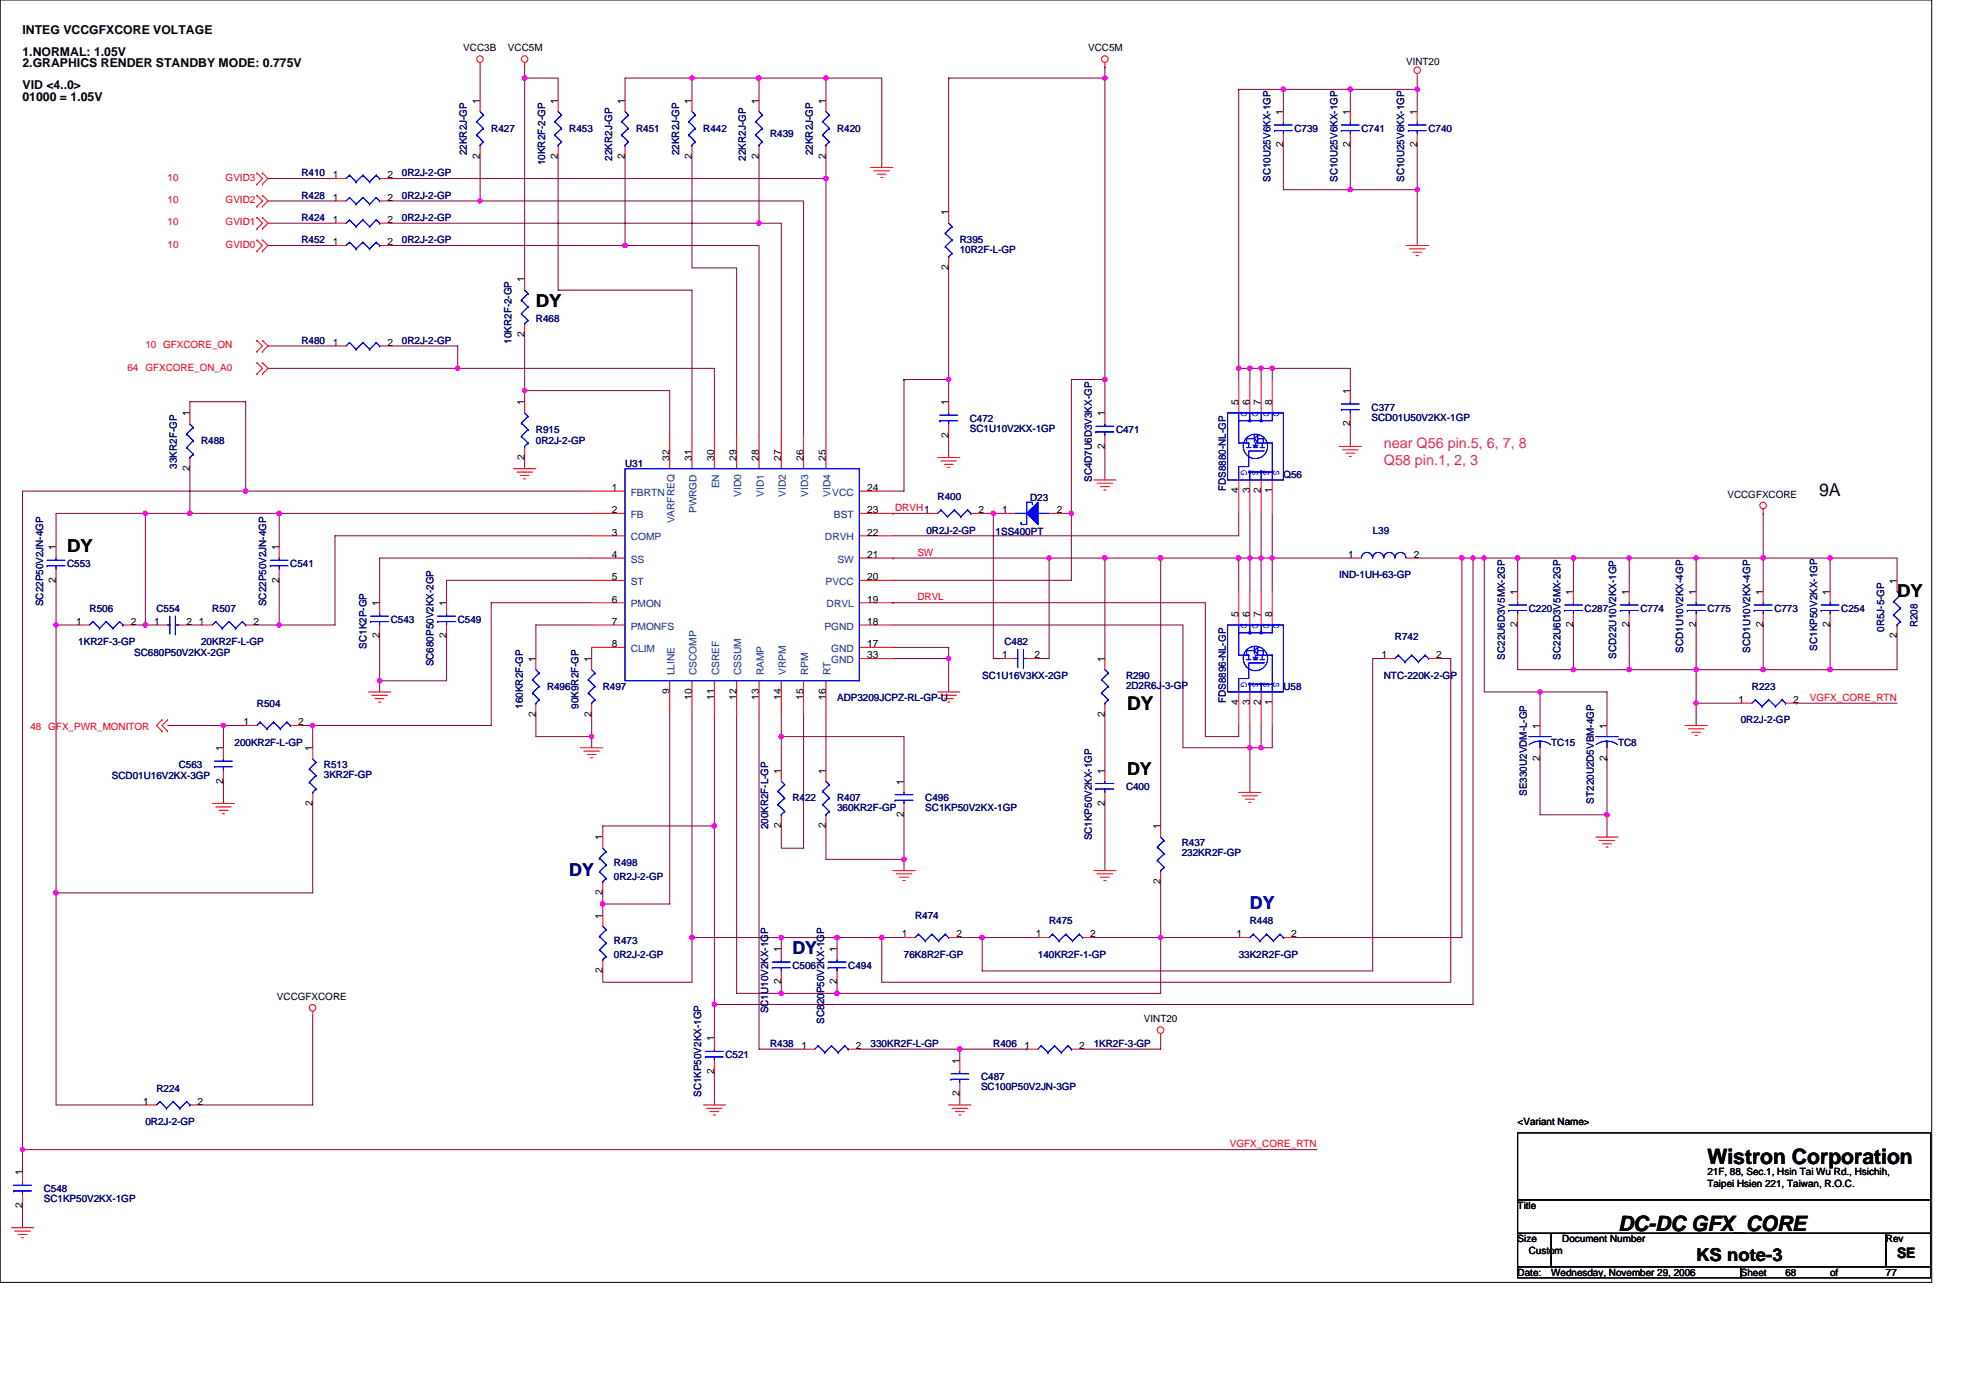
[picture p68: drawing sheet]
<svg xmlns="http://www.w3.org/2000/svg" width="297mm" height="210mm" viewBox="0 0 297 210" stroke-linecap="round" stroke-linejoin="round" font-family="sans-serif">
<defs><g id="words">
<g font-size="3.2">
<text x="256.5" y="174.8">Wistron Corporation</text>
<text x="243.1" y="184.8">DC-DC GFX_CORE</text>
</g>
<text font-size="2.8" x="169.4" y="106.6">DY</text>
<g font-size="2.7">
<text x="80.5" y="46">DY</text>
<text x="273.3" y="74.5">9A</text>
<text x="10.1" y="82.9">DY</text>
<text x="285" y="89.6">DY</text>
<text x="169.4" y="116.5">DY</text>
<text x="254.8" y="189.4">KS note-3</text>
</g>
<g font-size="2.7" fill="#000080">
<text x="85.5" y="131.5">DY</text>
<text x="119.1" y="143.3">DY</text>
</g>
<text font-size="2.7" fill="#0000a0" x="187.8" y="136.6">DY</text>
<g font-size="2.2" fill="#ff0080">
<text x="207.9" y="67.3">near Q56 pin.5, 6, 7, 8</text>
<text x="207.9" y="69.8">Q58 pin.1, 2, 3</text>
</g>
<text font-size="2.2" x="285" y="188.9">SE</text>
<g font-size="1.8">
<text x="3.4" y="5.1">INTEG VCCGFXCORE VOLTAGE</text>
<text x="3.4" y="8.4">1.NORMAL: 1.05V</text>
<text x="3.4" y="10.1">2.GRAPHICS RENDER STANDBY MODE: 0.775V</text>
<text x="3.4" y="13.4">VID &lt;4..0&gt;</text>
<text x="3.4" y="15.1">01000 = 1.05V</text>
</g>
<g font-size="1.5">
<text x="69.6" y="7.7">VCC3B</text>
<text x="76.3" y="7.7">VCC5M</text>
<text x="163.5" y="7.7">VCC5M</text>
<text x="211.3" y="9.7">VINT20</text>
<text x="72.1" y="15.6" transform="rotate(-90 72.1 15.6)">1</text>
<text x="83.8" y="15.6" transform="rotate(-90 83.8 15.6)">1</text>
<text x="93.9" y="15.6" transform="rotate(-90 93.9 15.6)">1</text>
<text x="103.9" y="15.6" transform="rotate(-90 103.9 15.6)">1</text>
<text x="114" y="15.6" transform="rotate(-90 114 15.6)">1</text>
<text x="124.1" y="15.6" transform="rotate(-90 124.1 15.6)">1</text>
<text x="192.8" y="17.3" transform="rotate(-90 192.8 17.3)">1</text>
<text x="202.9" y="17.3" transform="rotate(-90 202.9 17.3)">1</text>
<text x="212.9" y="17.3" transform="rotate(-90 212.9 17.3)">1</text>
<text x="72.1" y="23.8" transform="rotate(-90 72.1 23.8)">2</text>
<text x="83.8" y="23.8" transform="rotate(-90 83.8 23.8)">2</text>
<text x="93.9" y="23.8" transform="rotate(-90 93.9 23.8)">2</text>
<text x="103.9" y="23.8" transform="rotate(-90 103.9 23.8)">2</text>
<text x="114" y="23.8" transform="rotate(-90 114 23.8)">2</text>
<text x="124.1" y="23.8" transform="rotate(-90 124.1 23.8)">2</text>
<text x="192.8" y="22.1" transform="rotate(-90 192.8 22.1)">2</text>
<text x="202.9" y="22.1" transform="rotate(-90 202.9 22.1)">2</text>
<text x="212.9" y="22.1" transform="rotate(-90 212.9 22.1)">2</text>
<text x="50" y="26.8">1</text>
<text x="58.2" y="26.8">2</text>
<text x="50" y="30.2">1</text>
<text x="50" y="33.5">1</text>
<text x="58.2" y="30.2">2</text>
<text x="58.2" y="33.5">2</text>
<text x="142.5" y="32.4" transform="rotate(-90 142.5 32.4)">1</text>
<text x="50" y="36.9">1</text>
<text x="58.2" y="36.9">2</text>
<text x="142.5" y="40.6" transform="rotate(-90 142.5 40.6)">2</text>
<text x="78.8" y="42.4" transform="rotate(-90 78.8 42.4)">1</text>
<text x="50" y="51.9">1</text>
<text x="58.2" y="51.9">2</text>
<text x="78.8" y="50.6" transform="rotate(-90 78.8 50.6)">2</text>
<text x="202.9" y="59.2" transform="rotate(-90 202.9 59.2)">1</text>
<text x="28.5" y="62.5" transform="rotate(-90 28.5 62.5)">1</text>
<text x="78.8" y="60.9" transform="rotate(-90 78.8 60.9)">1</text>
<text x="142.5" y="65.7" transform="rotate(-90 142.5 65.7)">2</text>
<text x="142.5" y="60.9" transform="rotate(-90 142.5 60.9)">1</text>
<text x="166" y="62.5" transform="rotate(-90 166 62.5)">1</text>
<text x="186.1" y="60.9" transform="rotate(-90 186.1 60.9)">5</text>
<text x="187.8" y="60.9" transform="rotate(-90 187.8 60.9)">6</text>
<text x="189.5" y="60.9" transform="rotate(-90 189.5 60.9)">7</text>
<text x="191.1" y="60.9" transform="rotate(-90 191.1 60.9)">8</text>
<text x="202.9" y="64" transform="rotate(-90 202.9 64)">2</text>
<text x="28.5" y="70.7" transform="rotate(-90 28.5 70.7)">2</text>
<text x="78.8" y="69.1" transform="rotate(-90 78.8 69.1)">2</text>
<text x="100.6" y="69.2" transform="rotate(-90 100.6 69.2)">32</text>
<text x="103.9" y="69.2" transform="rotate(-90 103.9 69.2)">31</text>
<text x="107.3" y="69.2" transform="rotate(-90 107.3 69.2)">30</text>
<text x="110.7" y="69.2" transform="rotate(-90 110.7 69.2)">29</text>
<text x="114" y="69.2" transform="rotate(-90 114 69.2)">28</text>
<text x="117.4" y="69.2" transform="rotate(-90 117.4 69.2)">27</text>
<text x="120.7" y="69.2" transform="rotate(-90 120.7 69.2)">26</text>
<text x="124.1" y="69.2" transform="rotate(-90 124.1 69.2)">25</text>
<text x="166" y="67.4" transform="rotate(-90 166 67.4)">2</text>
<text x="91.9" y="73.7">1</text>
<text x="91.9" y="77.1">2</text>
<text x="130.3" y="77.1">23</text>
<text x="130.3" y="73.7">24</text>
<text x="147" y="77.1">2</text>
<text x="150.6" y="77.1">1</text>
<text x="158.8" y="77.1">2</text>
<text x="186.1" y="74.1" transform="rotate(-90 186.1 74.1)">4</text>
<text x="187.8" y="74.1" transform="rotate(-90 187.8 74.1)">3</text>
<text x="189.5" y="74.1" transform="rotate(-90 189.5 74.1)">2</text>
<text x="191.1" y="74.1" transform="rotate(-90 191.1 74.1)">1</text>
<text x="259.5" y="74.8">VCCGFXCORE</text>
<text x="8.4" y="82.7" transform="rotate(-90 8.4 82.7)">1</text>
<text x="41.9" y="82.7" transform="rotate(-90 41.9 82.7)">1</text>
<text x="91.9" y="80.5">3</text>
<text x="91.9" y="83.8">4</text>
<text x="130.3" y="80.5">22</text>
<text x="130.3" y="83.8">21</text>
<text x="202.5" y="83.8">1</text>
<text x="212.4" y="83.8">2</text>
<text x="8.4" y="87.5" transform="rotate(-90 8.4 87.5)">2</text>
<text x="41.9" y="87.5" transform="rotate(-90 41.9 87.5)">2</text>
<text x="91.9" y="87.1">5</text>
<text x="130.3" y="87.1">20</text>
<text x="228" y="89.4" transform="rotate(-90 228 89.4)">1</text>
<text x="236.4" y="89.4" transform="rotate(-90 236.4 89.4)">1</text>
<text x="244.8" y="89.4" transform="rotate(-90 244.8 89.4)">1</text>
<text x="254.8" y="89.4" transform="rotate(-90 254.8 89.4)">1</text>
<text x="264.9" y="89.4" transform="rotate(-90 264.9 89.4)">1</text>
<text x="275" y="89.4" transform="rotate(-90 275 89.4)">1</text>
<text x="285" y="87.7" transform="rotate(-90 285 87.7)">1</text>
<text x="11.4" y="93.9">1</text>
<text x="19.6" y="93.9">2</text>
<text x="23.2" y="93.9">1</text>
<text x="28" y="93.9">2</text>
<text x="29.9" y="93.9">1</text>
<text x="38.1" y="93.9">2</text>
<text x="57" y="95.9" transform="rotate(-90 57 95.9)">2</text>
<text x="57" y="91" transform="rotate(-90 57 91)">1</text>
<text x="67.1" y="95.9" transform="rotate(-90 67.1 95.9)">2</text>
<text x="67.1" y="91" transform="rotate(-90 67.1 91)">1</text>
<text x="91.9" y="90.5">6</text>
<text x="91.9" y="93.9">7</text>
<text x="130.3" y="93.9">18</text>
<text x="130.3" y="90.5">19</text>
<text x="186.1" y="92.7" transform="rotate(-90 186.1 92.7)">5</text>
<text x="187.8" y="92.7" transform="rotate(-90 187.8 92.7)">6</text>
<text x="189.5" y="92.7" transform="rotate(-90 189.5 92.7)">7</text>
<text x="191.1" y="92.7" transform="rotate(-90 191.1 92.7)">8</text>
<text x="228" y="94.2" transform="rotate(-90 228 94.2)">2</text>
<text x="236.4" y="94.2" transform="rotate(-90 236.4 94.2)">2</text>
<text x="244.8" y="94.2" transform="rotate(-90 244.8 94.2)">2</text>
<text x="254.8" y="94.2" transform="rotate(-90 254.8 94.2)">2</text>
<text x="264.9" y="94.2" transform="rotate(-90 264.9 94.2)">2</text>
<text x="275" y="94.2" transform="rotate(-90 275 94.2)">2</text>
<text x="285" y="95.9" transform="rotate(-90 285 95.9)">2</text>
<text x="80.5" y="99.4" transform="rotate(-90 80.5 99.4)">1</text>
<text x="88.9" y="99.4" transform="rotate(-90 88.9 99.4)">1</text>
<text x="91.9" y="97.2">8</text>
<text x="130.3" y="97.2">17</text>
<text x="130.3" y="98.9">33</text>
<text x="150.6" y="98.9">1</text>
<text x="155.4" y="98.9">2</text>
<text x="166" y="99.4" transform="rotate(-90 166 99.4)">1</text>
<text x="207.6" y="98.9">1</text>
<text x="215.8" y="98.9">2</text>
<text x="80.5" y="107.6" transform="rotate(-90 80.5 107.6)">2</text>
<text x="88.9" y="107.6" transform="rotate(-90 88.9 107.6)">2</text>
<text x="100.6" y="104.3" transform="rotate(-90 100.6 104.3)">9</text>
<text x="103.9" y="105.1" transform="rotate(-90 103.9 105.1)">10</text>
<text x="107.3" y="105.1" transform="rotate(-90 107.3 105.1)">11</text>
<text x="110.7" y="105.1" transform="rotate(-90 110.7 105.1)">12</text>
<text x="114" y="105.1" transform="rotate(-90 114 105.1)">13</text>
<text x="117.4" y="105.1" transform="rotate(-90 117.4 105.1)">14</text>
<text x="120.7" y="105.1" transform="rotate(-90 120.7 105.1)">15</text>
<text x="124.1" y="105.1" transform="rotate(-90 124.1 105.1)">16</text>
<text x="166" y="107.6" transform="rotate(-90 166 107.6)">2</text>
<text x="186.1" y="105.9" transform="rotate(-90 186.1 105.9)">4</text>
<text x="187.8" y="105.9" transform="rotate(-90 187.8 105.9)">3</text>
<text x="189.5" y="105.9" transform="rotate(-90 189.5 105.9)">2</text>
<text x="191.1" y="105.9" transform="rotate(-90 191.1 105.9)">1</text>
<text x="261.2" y="105.6">1</text>
<text x="269.4" y="105.6">2</text>
<text x="33.5" y="112.8" transform="rotate(-90 33.5 112.8)">1</text>
<text x="36.6" y="108.9">1</text>
<text x="44.8" y="108.9">2</text>
<text x="47" y="112.8" transform="rotate(-90 47 112.8)">1</text>
<text x="231.4" y="109.5" transform="rotate(-90 231.4 109.5)">1</text>
<text x="241.4" y="109.5" transform="rotate(-90 241.4 109.5)">1</text>
<text x="33.5" y="117.7" transform="rotate(-90 33.5 117.7)">2</text>
<text x="117.4" y="116.2" transform="rotate(-90 117.4 116.2)">1</text>
<text x="124.1" y="116.2" transform="rotate(-90 124.1 116.2)">1</text>
<text x="135.8" y="117.9" transform="rotate(-90 135.8 117.9)">1</text>
<text x="166" y="116.2" transform="rotate(-90 166 116.2)">1</text>
<text x="231.4" y="114.3" transform="rotate(-90 231.4 114.3)">2</text>
<text x="241.4" y="114.3" transform="rotate(-90 241.4 114.3)">2</text>
<text x="47" y="121" transform="rotate(-90 47 121)">2</text>
<text x="117.4" y="124.4" transform="rotate(-90 117.4 124.4)">2</text>
<text x="124.1" y="124.4" transform="rotate(-90 124.1 124.4)">2</text>
<text x="135.8" y="122.7" transform="rotate(-90 135.8 122.7)">2</text>
<text x="166" y="121" transform="rotate(-90 166 121)">2</text>
<text x="174.4" y="124.6" transform="rotate(-90 174.4 124.6)">1</text>
<text x="90.5" y="126.2" transform="rotate(-90 90.5 126.2)">1</text>
<text x="90.5" y="138" transform="rotate(-90 90.5 138)">1</text>
<text x="90.5" y="134.5" transform="rotate(-90 90.5 134.5)">2</text>
<text x="174.4" y="132.8" transform="rotate(-90 174.4 132.8)">2</text>
<text x="117.4" y="143" transform="rotate(-90 117.4 143)">1</text>
<text x="125.7" y="143" transform="rotate(-90 125.7 143)">1</text>
<text x="135.5" y="140.8">1</text>
<text x="143.7" y="140.8">2</text>
<text x="155.6" y="140.8">1</text>
<text x="163.8" y="140.8">2</text>
<text x="185.8" y="140.8">1</text>
<text x="194" y="140.8">2</text>
<text x="90.5" y="146.2" transform="rotate(-90 90.5 146.2)">2</text>
<text x="117.4" y="147.8" transform="rotate(-90 117.4 147.8)">2</text>
<text x="125.7" y="147.8" transform="rotate(-90 125.7 147.8)">2</text>
<text x="41.6" y="150.2">VCCGFXCORE</text>
<text x="171.9" y="153.6">VINT20</text>
<text x="107.3" y="161.3" transform="rotate(-90 107.3 161.3)">2</text>
<text x="107.3" y="156.4" transform="rotate(-90 107.3 156.4)">1</text>
<text x="120.4" y="157.6">1</text>
<text x="128.6" y="157.6">2</text>
<text x="144.2" y="159.8" transform="rotate(-90 144.2 159.8)">1</text>
<text x="153.9" y="157.6">1</text>
<text x="162.1" y="157.6">2</text>
<text x="21.5" y="165.9">1</text>
<text x="29.7" y="165.9">2</text>
<text x="144.2" y="164.6" transform="rotate(-90 144.2 164.6)">2</text>
<text x="228" y="169">&lt;Variant Name&gt;</text>
<text x="3.4" y="176.5" transform="rotate(-90 3.4 176.5)">1</text>
<text x="256.5" y="176.5">21F, 88, Sec.1, Hsin Tai Wu Rd., Hsichih,</text>
<text x="256.5" y="178.3">Taipei Hsien 221, Taiwan, R.O.C.</text>
<text x="3.4" y="181.4" transform="rotate(-90 3.4 181.4)">2</text>
<text x="228" y="181.6">Title</text>
<text x="228" y="186.6">Size</text>
<text x="228" y="191.6">Date:</text>
<text x="229.7" y="188.3">Custom</text>
<text x="233.1" y="191.6">Wednesday, November 29, 2006</text>
<text x="234.7" y="186.6">Document Number</text>
<text x="261.6" y="191.6">Sheet</text>
<text x="268.3" y="191.6">68</text>
<text x="275" y="191.6">of</text>
<text x="283.4" y="186.6">Rev</text>
<text x="283.4" y="191.6">77</text>
</g>
<g font-size="1.5" fill="#000080">
<text x="70.2" y="23.3" transform="rotate(-90 70.2 23.3)">22KR2J-GP</text>
<text x="73.8" y="19.8">R427</text>
<text x="85.5" y="19.8">R453</text>
<text x="95.6" y="19.8">R451</text>
<text x="102" y="23.3" transform="rotate(-90 102 23.3)">22KR2J-GP</text>
<text x="105.7" y="19.8">R442</text>
<text x="115.7" y="20.6">R439</text>
<text x="122.1" y="23.3" transform="rotate(-90 122.1 23.3)">22KR2J-GP</text>
<text x="125.8" y="19.8">R420</text>
<text x="194.5" y="19.8">C739</text>
<text x="204.6" y="19.8">C741</text>
<text x="214.6" y="19.8">C740</text>
<text x="45.3" y="26.5">R410</text>
<text x="45.3" y="29.8">R428</text>
<text x="60.4" y="26.5">0R2J-2-GP</text>
<text x="60.4" y="29.8">0R2J-2-GP</text>
<text x="81.9" y="24.8" transform="rotate(-90 81.9 24.8)">10KR2F-2-GP</text>
<text x="92" y="24.1" transform="rotate(-90 92 24.1)">22KR2J-GP</text>
<text x="112.1" y="24.1" transform="rotate(-90 112.1 24.1)">22KR2J-GP</text>
<text x="190.9" y="27.3" transform="rotate(-90 190.9 27.3)">SC10U25V6KX-1GP</text>
<text x="200.9" y="27.3" transform="rotate(-90 200.9 27.3)">SC10U25V6KX-1GP</text>
<text x="211" y="27.3" transform="rotate(-90 211 27.3)">SC10U25V6KX-1GP</text>
<text x="45.3" y="33.2">R424</text>
<text x="60.4" y="33.2">0R2J-2-GP</text>
<text x="45.3" y="36.6">R452</text>
<text x="60.4" y="36.6">0R2J-2-GP</text>
<text x="144.2" y="36.6">R395</text>
<text x="144.2" y="38.1">10R2F-L-GP</text>
<text x="45.3" y="51.6">R480</text>
<text x="60.4" y="51.6">0R2J-2-GP</text>
<text x="76.9" y="51.6" transform="rotate(-90 76.9 51.6)">10KR2F-2-GP</text>
<text x="80.5" y="48.3">R468</text>
<text x="80.5" y="65.1">R915</text>
<text x="145.7" y="63.4">C472</text>
<text x="145.7" y="64.9">SC1U10V2KX-1GP</text>
<text x="167.7" y="65.1">C471</text>
<text x="206.1" y="61.7">C377</text>
<text x="206.1" y="63.2">SCD01U50V2KX-1GP</text>
<text x="26.6" y="70.4" transform="rotate(-90 26.6 70.4)">33KR2F-GP</text>
<text x="30.2" y="66.7">R488</text>
<text x="80.5" y="66.7">0R2J-2-GP</text>
<text x="93.9" y="70.1">U31</text>
<text x="192.8" y="71.8">Q56</text>
<text x="140.9" y="75.1">R400</text>
<text x="154.8" y="75.3">D23</text>
<text x="164" y="72.4" transform="rotate(-90 164 72.4)">SC4D7U6D3V3KX-GP</text>
<text x="184.2" y="73.8" transform="rotate(-90 184.2 73.8)">FDS8880-NL-GP</text>
<text x="139.2" y="80.1">0R2J-2-GP</text>
<text x="149.6" y="80.3">1SS400PT</text>
<text x="206.2" y="80.1">L39</text>
<text x="10.1" y="85.2">C553</text>
<text x="43.6" y="85.2">C541</text>
<text x="201.2" y="86.8">IND-1UH-63-GP</text>
<text x="6.5" y="91" transform="rotate(-90 6.5 91)">SC22P50V2JN-4GP</text>
<text x="13.5" y="91.9">R506</text>
<text x="23.5" y="91.9">C554</text>
<text x="31.9" y="91.9">R507</text>
<text x="40" y="91" transform="rotate(-90 40 91)">SC22P50V2JN-4GP</text>
<text x="58.7" y="93.6">C543</text>
<text x="68.8" y="93.6">C549</text>
<text x="229.7" y="91.9">C220</text>
<text x="238.1" y="91.9">C287</text>
<text x="246.5" y="91.9">C774</text>
<text x="256.5" y="91.9">C775</text>
<text x="266.6" y="91.9">C773</text>
<text x="276.6" y="91.9">C254</text>
<text x="283.1" y="94.9" transform="rotate(-90 283.1 94.9)">0R5J-5-GP</text>
<text x="288.1" y="94.2" transform="rotate(-90 288.1 94.2)">R208</text>
<text x="11.8" y="96.9">1KR2F-3-GP</text>
<text x="20.1" y="98.6">SC680P50V2KX-2GP</text>
<text x="30.2" y="96.9">20KR2F-L-GP</text>
<text x="55.1" y="97.4" transform="rotate(-90 55.1 97.4)">SC1K2P-GP</text>
<text x="65.1" y="100.1" transform="rotate(-90 65.1 100.1)">SC680P50V2KX-2GP</text>
<text x="147.6" y="101.9">SC1U16V3KX-2GP</text>
<text x="150.9" y="96.9">C482</text>
<text x="169.2" y="101.9">R290</text>
<text x="207.9" y="101.9">NTC-220K-2-GP</text>
<text x="209.6" y="96.1">R742</text>
<text x="226.1" y="99.1" transform="rotate(-90 226.1 99.1)">SC22U6D3V5MX-2GP</text>
<text x="234.5" y="99.1" transform="rotate(-90 234.5 99.1)">SC22U6D3V5MX-2GP</text>
<text x="242.8" y="98.9" transform="rotate(-90 242.8 98.9)">SCD22U10V2KX-1GP</text>
<text x="252.9" y="98.1" transform="rotate(-90 252.9 98.1)">SCD1U10V2KX-4GP</text>
<text x="263" y="98.1" transform="rotate(-90 263 98.1)">SCD1U10V2KX-4GP</text>
<text x="273" y="97.7" transform="rotate(-90 273 97.7)">SC1KP50V2KX-1GP</text>
<text x="38.6" y="106.1">R504</text>
<text x="78.5" y="106.4" transform="rotate(-90 78.5 106.4)">160KR2F-GP</text>
<text x="82.2" y="103.6">R496</text>
<text x="86.9" y="106.4" transform="rotate(-90 86.9 106.4)">90K9R2F-GP</text>
<text x="90.6" y="103.6">R497</text>
<text x="125.8" y="105.3">ADP3209JCPZ-RL-GP-U</text>
<text x="169.2" y="103.4">2D2R6J-3-GP</text>
<text x="184.2" y="105.6" transform="rotate(-90 184.2 105.6)">FDS8896-NL-GP</text>
<text x="192.8" y="103.6">U58</text>
<text x="263.2" y="103.6">R223</text>
<text x="35.2" y="112">200KR2F-L-GP</text>
<text x="233.1" y="112">TC15</text>
<text x="243.1" y="112">TC8</text>
<text x="261.6" y="108.6">0R2J-2-GP</text>
<text x="16.8" y="117">SCD01U16V2KX-3GP</text>
<text x="26.9" y="115.4">C563</text>
<text x="48.7" y="115.4">R513</text>
<text x="48.7" y="116.9">3KR2F-GP</text>
<text x="169.2" y="118.7">C400</text>
<text x="229.4" y="119.5" transform="rotate(-90 229.4 119.5)">SE330U2VDM-L-GP</text>
<text x="115.4" y="124.6" transform="rotate(-90 115.4 124.6)">200KR2F-L-GP</text>
<text x="119.1" y="120.4">R422</text>
<text x="125.8" y="120.4">R407</text>
<text x="125.8" y="121.9">360KR2F-GP</text>
<text x="139" y="120.4">C496</text>
<text x="139" y="121.9">SC1KP50V2KX-1GP</text>
<text x="239.5" y="120.7" transform="rotate(-90 239.5 120.7)">ST220U2D5VBM-4GP</text>
<text x="92.2" y="130.1">R498</text>
<text x="164" y="126.2" transform="rotate(-90 164 126.2)">SC1KP50V2KX-1GP</text>
<text x="177.6" y="127.1">R437</text>
<text x="177.6" y="128.6">232KR2F-GP</text>
<text x="92.2" y="132.1">0R2J-2-GP</text>
<text x="137.5" y="138">R474</text>
<text x="92.2" y="141.8">R473</text>
<text x="92.2" y="143.8">0R2J-2-GP</text>
<text x="135.8" y="143.8">76K8R2F-GP</text>
<text x="156" y="143.8">140KR2F-1-GP</text>
<text x="157.6" y="138.8">R475</text>
<text x="186.1" y="143.8">33K2R2F-GP</text>
<text x="187.8" y="138.8">R448</text>
<text x="119.1" y="145.5">C506</text>
<text x="127.4" y="145.5">C494</text>
<text x="115.4" y="152.2" transform="rotate(-90 115.4 152.2)">SC1U10V2KX-1GP</text>
<text x="123.8" y="153.7" transform="rotate(-90 123.8 153.7)">SC820P50V2KX-1GP</text>
<text x="109" y="158.9">C521</text>
<text x="115.7" y="157.3">R438</text>
<text x="130.8" y="157.3">330KR2F-L-GP</text>
<text x="149.2" y="157.3">R406</text>
<text x="164.3" y="157.3">1KR2F-3-GP</text>
<text x="23.5" y="164">R224</text>
<text x="105.4" y="164.8" transform="rotate(-90 105.4 164.8)">SC1KP50V2KX-1GP</text>
<text x="147.4" y="162.3">C487</text>
<text x="147.4" y="163.8">SC100P50V2JN-3GP</text>
<text x="21.8" y="169">0R2J-2-GP</text>
<text x="6.6" y="179">C548</text>
<text x="6.6" y="180.6">SC1KP50V2KX-1GP</text>
</g>
<g font-size="1.5" fill="#f00">
<text x="25.2" y="27.2">10</text>
<text x="33.9" y="27.2">GVID3</text>
<text x="25.2" y="30.5">10</text>
<text x="25.2" y="33.9">10</text>
<text x="33.9" y="30.5">GVID2</text>
<text x="33.9" y="33.9">GVID1</text>
<text x="25.2" y="37.2">10</text>
<text x="33.9" y="37.2">GVID0</text>
<text x="21.8" y="52.3">10 GFXCORE_ON</text>
<text x="19.2" y="55.7">64 GFXCORE_ON_A0</text>
<text x="134.5" y="76.8">DRVH1</text>
<text x="137.8" y="83.5">SW</text>
<text x="137.8" y="90.2">DRVL</text>
<text x="271.9" y="105.3">VGFX_CORE_RTN</text>
<text x="4.6" y="109.6">48 GFX_PWR_MONITOR</text>
<text x="184.8" y="172.3">VGFX_CORE_RTN</text>
</g>
<g font-size="1.5" fill="#00f">
<text x="186.5" y="61.7" transform="rotate(90 186.5 61.7)">D</text>
<text x="188.2" y="61.7" transform="rotate(90 188.2 61.7)">D</text>
<text x="189.9" y="61.7" transform="rotate(90 189.9 61.7)">D</text>
<text x="191.4" y="61.7" transform="rotate(90 191.4 61.7)">D</text>
<text x="186.5" y="70.6" transform="rotate(90 186.5 70.6)">G</text>
<text x="188.2" y="70.6" transform="rotate(90 188.2 70.6)">S</text>
<text x="189.9" y="70.6" transform="rotate(90 189.9 70.6)">S</text>
<text x="191.4" y="70.6" transform="rotate(90 191.4 70.6)">S</text>
<text x="186.5" y="93.5" transform="rotate(90 186.5 93.5)">D</text>
<text x="188.2" y="93.5" transform="rotate(90 188.2 93.5)">D</text>
<text x="189.9" y="93.5" transform="rotate(90 189.9 93.5)">D</text>
<text x="191.4" y="93.5" transform="rotate(90 191.4 93.5)">D</text>
<text x="186.5" y="102.4" transform="rotate(90 186.5 102.4)">G</text>
<text x="188.2" y="102.4" transform="rotate(90 188.2 102.4)">S</text>
<text x="189.9" y="102.4" transform="rotate(90 189.9 102.4)">S</text>
<text x="191.4" y="102.4" transform="rotate(90 191.4 102.4)">S</text>
</g>
<g font-size="1.5" fill="#004080">
<text x="94.8" y="74.4">FBRTN</text>
<text x="94.8" y="77.8">FB</text>
<text x="104.7" y="77.1" transform="rotate(-90 104.7 77.1)">PWRGD</text>
<text x="108" y="73.4" transform="rotate(-90 108 73.4)">EN</text>
<text x="111.4" y="74.6" transform="rotate(-90 111.4 74.6)">VID0</text>
<text x="114.7" y="74.6" transform="rotate(-90 114.7 74.6)">VID1</text>
<text x="118.1" y="74.6" transform="rotate(-90 118.1 74.6)">VID2</text>
<text x="121.4" y="74.6" transform="rotate(-90 121.4 74.6)">VID3</text>
<text x="124.8" y="74.6" transform="rotate(-90 124.8 74.6)">VID4</text>
<text x="125" y="74.4">VCC</text>
<text x="125.3" y="77.8">BST</text>
<text x="94.8" y="81.2">COMP</text>
<text x="101.3" y="78.6" transform="rotate(-90 101.3 78.6)">VARFREQ</text>
<text x="123.9" y="81.2">DRVH</text>
<text x="94.8" y="84.5">SS</text>
<text x="94.8" y="87.8">ST</text>
<text x="124" y="87.8">PVCC</text>
<text x="125.8" y="84.5">SW</text>
<text x="94.8" y="91.2">PMON</text>
<text x="94.8" y="94.6">PMONFS</text>
<text x="123.9" y="94.6">PGND</text>
<text x="124.2" y="91.2">DRVL</text>
<text x="94.8" y="97.9">CLIM</text>
<text x="101.3" y="101.4" transform="rotate(-90 101.3 101.4)">LLINE</text>
<text x="104.7" y="101.4" transform="rotate(-90 104.7 101.4)">CSCOMP</text>
<text x="108" y="101.4" transform="rotate(-90 108 101.4)">CSREF</text>
<text x="111.4" y="101.4" transform="rotate(-90 111.4 101.4)">CSSUM</text>
<text x="114.7" y="101.4" transform="rotate(-90 114.7 101.4)">RAMP</text>
<text x="118.1" y="101.4" transform="rotate(-90 118.1 101.4)">VRPM</text>
<text x="121.4" y="101.4" transform="rotate(-90 121.4 101.4)">RPM</text>
<text x="124.8" y="101.4" transform="rotate(-90 124.8 101.4)">RT</text>
<text x="124.9" y="97.9">GND</text>
<text x="124.9" y="99.6">GND</text>
</g>
</g></defs>
<path d="M0 0h290.2v192.6h-290.2zM228 170.2h62.1v10h-62.1zM228 180.2h62.1v5.1h-62.1zM228 185.3h5.1v5h-5.1zM228 190.3h33.6v1.6h-33.6zM233.1 185.3h50.3v5h-50.3zM261.6 190.3h28.5v1.6h-28.5zM283.4 185.3h6.7v5h-6.7z" fill="none" stroke="#000" stroke-width=".15"/>
<g fill="none" stroke="#800040" stroke-width=".15">
<path d="M72.1 10.1v5M78.8 11.7h.1M78.8 10.1v1.6M78.8 11.7h5.1v3.4M78.8 11.7v30.2M104 11.7h-10.1v3.4M104 11.7h28.5v13.4M104 11.7v3.4M104 11.7h.1M114 11.7v3.4M114 11.7h.1M124.1 11.7v3.4"/>
<path d="M124.1 11.7h.1M142.5 11.7v20.2M142.5 11.7h.1M142.5 11.7h23.5M166 11.7h.1M166 10.1h.1M166 10.1v46.9M186.1 13.4h.1M186.1 13.4h6.7M186.1 13.4v41.9M192.8 13.4v3.4M192.8 13.4h.1"/>
<path d="M192.8 13.4h20.1M202.9 13.4v3.4M202.9 13.4h.1M212.9 13.4h.1M212.9 11.7v1.7M212.9 13.4v3.4M40.3 36.9h10M40.3 33.5h10M40.3 30.2h10M40.3 26.8h10M58.7 26.8h65.4M58.7 36.9h35.2"/>
<path d="M58.7 30.2h13.4M72.1 30.2h48.6v35.2M72.1 30.2h.1M72.1 23.5v6.7M83.9 23.5v20.1h20.1v21.8M93.9 36.9h20.1v28.5M93.9 36.9h.1M93.9 23.5v13.4M104 23.5v16.7h6.7v25.2M114 33.5h3.4v31.9M114 33.5h.1M114 23.5v10h-55.3"/>
<path d="M124.1 26.8h.1M124.1 23.5v3.3M124.1 26.8v38.6M192.8 21.8v6.7h10.1M202.9 21.8v6.7M202.9 28.5h.1M202.9 28.5h10M212.9 28.5h.1M212.9 21.8v6.7M212.9 28.5v8.4M40.3 55.3h28.5M40.3 52h10"/>
<path d="M58.7 52h10.1v3.3M68.8 55.3h38.5v10.1M68.8 55.3h.1M78.8 58.7h21.8v6.7M78.8 58.7h.1M78.8 58.7v1.6M78.8 50.3v8.4M135.8 57v16.8h-1.6M135.8 57h6.7v3.3M135.8 57h.1M142.5 40.2v16.8M166 57h-5v20.1"/>
<path d="M166 57v5M186.1 55.3v1.7M186.1 55.3h1.7M187.8 55.3h.1M187.8 55.3h1.7M187.8 55.3v1.7M189.5 55.3v1.7M189.5 55.3h1.7v1.7M189.5 55.3h.1M191.2 55.3h11.7v3.4M191.2 55.3h.1M21.8 77.1h-13.4v5"/>
<path d="M21.8 77.1h.1M21.8 77.1h6.7M21.8 77.1v16.8M28.5 77.1h13.4v5M28.5 77.1h.1M28.5 62v-1.7h8.4v13.5M28.5 70.4v6.7M36.9 73.8h.1M36.9 73.8h-33.5v98.9M36.9 73.8h52M41.9 77.1h.1M41.9 77.1h47"/>
<path d="M78.8 68.7v1.7M134.2 77.1h.1M134.2 77.1h5M142.5 65.4v3.3M147.6 77.1h1.6M149.2 77.1h1.7M149.2 77.1h.1M149.2 77.1v21.8h1.7M159.3 77.1h1.7M161 77.1v10.1h-26.8M161 77.1h.1M166 67.1v5"/>
<path d="M186.1 77.1v3.4h-51.9M187.8 77.1v6.7M189.5 77.1v6.7M191.2 77.1v6.7M202.9 63.7v3.4M264.9 77.1h.1M264.9 77.1v11.8M8.4 87.2v6.7h3.4M8.4 93.9v40.2h38.6v-13.4M8.4 93.9h.1M20.1 93.9h1.7M21.8 93.9h1.7"/>
<path d="M28.5 93.9h1.7M38.6 93.9h3.3M41.9 87.2v6.7M41.9 93.9h.1M57 95.5v6.8h10.1v-6.8M88.9 93.9h-8.4v5M88.9 97.2v1.7M88.9 90.5h-15.1v18.5h-26.8M88.9 87.2h-21.8v3.3M88.9 83.8h-31.9v6.7M88.9 80.5h-38.6v13.4h-8.4M134.2 97.2h8.3"/>
<path d="M134.2 93.9h43.5v18.4h10.1M134.2 90.5h.1M134.2 90.5h46.9v20.1h5v-1.6M134.2 83.8h.1M134.2 98.9h8.3M134.2 83.8h23.4M142.5 98.9v5M142.5 97.2h.1M142.5 97.2v1.7M157.6 83.8h8.4M157.6 83.8h.1M157.6 83.8v15.1h-1.6"/>
<path d="M166 83.8h.1M166 83.8h8.4M166 83.8v15.1M174.4 83.8h.1M174.4 83.8h11.7v5.1M174.4 83.8v40.3M186.1 83.8h.1M186.1 83.8h16.8M187.8 83.8h.1M187.8 83.8v5.1M189.5 83.8h.1M189.5 83.8v5.1"/>
<path d="M191.2 83.8v5.1M191.2 83.8h.1M207.9 98.9h-1.7v46.9h-58.6v-5h-3.4M212.9 83.8h6.7M216.3 98.9h1.7v48.6h-85.5v-6.7M219.6 83.8v57h-25.1M219.6 83.8h.1M219.6 83.8h1.7M221.3 83.8h.1M221.3 83.8h1.7M221.3 83.8v67.1h-114M223 83.8h.1"/>
<path d="M223 83.8h5M223 83.8v20.1h8.4M228 83.8h.1M228 83.8h8.4v5.1M228 93.9v6.7h8.4M228 83.8v5.1M236.4 83.8h.1M236.4 93.9v6.7h8.4M236.4 93.9h.1M236.4 83.8h8.4M244.8 83.8h.1M244.8 93.9h.1"/>
<path d="M244.8 83.8h10M244.8 83.8v5.1M244.8 93.9v6.7M254.8 83.8v5.1M254.8 83.8h.1M254.8 93.9v6.7M254.8 83.8h10.1M264.9 83.8h.1M264.9 83.8h10.1M264.9 93.9h.1M264.9 93.9v6.7M275 83.8h10v3.4"/>
<path d="M275 83.8h.1M275 93.9h.1M275 83.8v5.1M275 93.9v6.7M285 95.5v5.1h-10M25.2 109h8.4M33.6 109h3.3M33.6 109h.1M33.6 117.3v3.4M33.6 109v3.3M45.3 109h1.7v3.3M47 109h.1"/>
<path d="M57 102.3h.1M57 102.3v1.6M80.5 107.3v3.3h8.4v-3.3M88.9 110.6h.1M88.9 110.6v1.7M100.6 107.3v28.5h-10M104 107.3v33.5M107.3 107.3v16.8M110.7 107.3v41.9h6.7M114 107.3v50.3h6.7M117.4 110.6v5.1M117.4 110.6h.1"/>
<path d="M117.4 110.6h18.4v6.7M117.4 107.3v3.3M120.7 107.3v20.1h-3.3v-3.3M124.1 107.3v8.4M166 107.3v8.4M187.8 109v3.3M187.8 112.3h.1M187.8 112.3v6.7M189.5 109v3.3M189.5 112.3h.1M191.2 109v3.3h-3.4M231.4 103.9h10v5.1"/>
<path d="M231.4 103.9h.1M231.4 114v8.4h10M231.4 103.9v5.1M241.4 114h.1M241.4 114v8.4M244.8 100.6h10M254.8 105.6v3.4M254.8 100.6h10.1M254.8 105.6h.1M254.8 100.6h.1M254.8 105.6h6.8M254.8 100.6v5"/>
<path d="M264.9 100.6h10.1M269.9 105.6h.1M269.9 105.6h15.1M8.4 134.1h.1M8.4 134.1v31.9h13.4M90.6 135.8v1.7M90.6 135.8h.1M90.6 134.1v1.7M107.3 124.1h-16.7v1.6M107.3 124.1h.1M107.3 124.1v26.8M124.1 124.1v5h11.7"/>
<path d="M135.8 129.1v1.7M135.8 129.1h.1M135.8 122.4v6.7M166 120.7v10.1M174.4 132.4v8.4M241.4 122.4v3.3M47 152.5v13.5h-16.8M104 140.8h.1M104 140.8v6.7h-13.4v-1.7M104 140.8h13.4M107.3 150.9v5M107.3 150.9h.1"/>
<path d="M117.4 149.2h.1M117.4 140.8v1.7M117.4 147.5v1.7M117.4 140.8h8.4v1.7M125.8 147.5v1.7M125.8 140.8h.1M125.8 149.2h.1M125.8 140.8h10M129.1 157.6h15.1M132.5 140.8h.1M144.2 157.6v1.7M144.2 157.6h10.1"/>
<path d="M147.6 140.8h.1M147.6 140.8h8.4M154.3 157.6h.1M164.3 140.8h10.1M174.4 155.9v1.7h-11.8M174.4 140.8h11.7M174.4 140.8h.1M174.4 140.8v8.4h-57M3.4 172.7v3.3M3.4 172.7h.1M3.4 172.7h194.5M107.3 160.9v5.1"/>
<path d="M144.2 164.3v1.7M3.4 181.1v3.3"/>
</g>
<g fill="#f0f" stroke="#f0f" stroke-width=".15">
<circle cx="78.8" cy="58.7" r=".32"/>
<circle cx="78.8" cy="11.7" r=".32"/>
<circle cx="93.9" cy="36.9" r=".33"/>
<circle cx="114" cy="33.5" r=".32"/>
<circle cx="72.1" cy="30.2" r=".32"/>
<circle cx="124.1" cy="26.8" r=".33"/>
<circle cx="88.9" cy="110.6" r=".32"/>
<circle cx="47" cy="109" r=".32"/>
<circle cx="33.6" cy="109" r=".33"/>
<circle cx="57" cy="102.2" r=".33"/>
<circle cx="36.9" cy="73.8" r=".32"/>
<circle cx="41.9" cy="77.1" r=".33"/>
<circle cx="8.4" cy="134.1" r=".33"/>
<circle cx="28.5" cy="77.1" r=".32"/>
<circle cx="21.8" cy="93.9" r=".32"/>
<circle cx="41.9" cy="93.9" r=".33"/>
<circle cx="21.8" cy="77.1" r=".32"/>
<circle cx="3.4" cy="172.7" r=".32"/>
<circle cx="104" cy="140.8" r=".32"/>
<circle cx="90.6" cy="135.8" r=".33"/>
<circle cx="117.4" cy="110.6" r=".33"/>
<circle cx="117.4" cy="149.2" r=".33"/>
<circle cx="147.5" cy="140.8" r=".32"/>
<circle cx="132.5" cy="140.8" r=".33"/>
<circle cx="125.8" cy="140.8" r=".33"/>
<circle cx="125.8" cy="149.2" r=".33"/>
<circle cx="142.5" cy="57" r=".33"/>
<circle cx="161" cy="77.1" r=".33"/>
<circle cx="149.2" cy="77.1" r=".33"/>
<circle cx="157.6" cy="83.8" r=".33"/>
<circle cx="166" cy="83.8" r=".33"/>
<circle cx="174.4" cy="83.8" r=".33"/>
<circle cx="174.4" cy="140.8" r=".33"/>
<circle cx="186.1" cy="83.8" r=".33"/>
<circle cx="187.8" cy="83.8" r=".32"/>
<circle cx="189.5" cy="83.8" r=".33"/>
<circle cx="187.8" cy="112.3" r=".32"/>
<circle cx="189.5" cy="112.3" r=".32"/>
<circle cx="191.1" cy="83.8" r=".33"/>
<circle cx="219.6" cy="83.8" r=".33"/>
<circle cx="221.3" cy="83.8" r=".32"/>
<circle cx="223" cy="83.8" r=".32"/>
<circle cx="231.4" cy="103.9" r=".32"/>
<circle cx="241.4" cy="122.4" r=".33"/>
<circle cx="228" cy="83.8" r=".33"/>
<circle cx="244.8" cy="83.8" r=".33"/>
<circle cx="236.4" cy="83.8" r=".33"/>
<circle cx="264.9" cy="83.8" r=".32"/>
<circle cx="254.8" cy="83.8" r=".32"/>
<circle cx="275" cy="83.8" r=".33"/>
<circle cx="236.4" cy="100.6" r=".33"/>
<circle cx="244.8" cy="100.6" r=".33"/>
<circle cx="264.9" cy="100.6" r=".32"/>
<circle cx="275" cy="100.6" r=".33"/>
<circle cx="187.8" cy="55.3" r=".32"/>
<circle cx="189.5" cy="55.3" r=".32"/>
<circle cx="186.1" cy="55.3" r=".33"/>
<circle cx="212.9" cy="28.5" r=".32"/>
<circle cx="202.9" cy="28.5" r=".33"/>
<circle cx="212.9" cy="13.4" r=".32"/>
<circle cx="202.9" cy="13.4" r=".33"/>
<circle cx="192.8" cy="13.4" r=".33"/>
<circle cx="142.5" cy="98.9" r=".33"/>
<circle cx="117.4" cy="140.8" r=".33"/>
<circle cx="107.3" cy="150.9" r=".33"/>
<circle cx="107.3" cy="124" r=".33"/>
<circle cx="254.8" cy="105.6" r=".32"/>
<circle cx="254.8" cy="100.6" r=".32"/>
<circle cx="144.2" cy="157.6" r=".33"/>
<circle cx="191.1" cy="55.3" r=".33"/>
<circle cx="8.4" cy="93.9" r=".33"/>
<circle cx="135.8" cy="129.1" r=".33"/>
<circle cx="68.8" cy="55.3" r=".33"/>
<circle cx="114" cy="11.7" r=".32"/>
<circle cx="104" cy="11.7" r=".32"/>
<circle cx="124.1" cy="11.7" r=".33"/>
<circle cx="166" cy="11.7" r=".33"/>
<circle cx="166" cy="57" r=".33"/>
</g>
<g fill="none" stroke="#f00" stroke-width=".15">
<path d="M72.1 9.4v.7M72.1 15.1v1.7M78.8 9.4v.7M83.9 15.1v1.7M93.9 15.1v1.7M104 15.1v1.7M114 15.1v1.7M124.1 15.1v1.7M166 9.4v.7M192.8 16.8v1.6M202.9 16.8v1.6M212.9 11.1v.6"/>
<path d="M212.9 16.8v1.6M38.6 26h.1M38.6 27.7h.1M38.6 29.3h.1M38.6 31h.1M38.6 32.7h.1M38.6 34.4h.1M38.6 36h.1M38.6 37.7h.1M38.6 26l.8 .8-.8 .9M38.6 29.3l.8 .9-.8 .8M38.6 32.7l.8 .8-.8 .9"/>
<path d="M38.6 36l.8 .9-.8 .8M39.4 27.7h.1M39.4 26h.1M39.4 31h.1M39.4 29.3h.1M39.4 34.4h.1M39.4 32.7h.1M39.4 37.7h.1M39.4 36h.1M39.4 26l.9 .8-.9 .9M39.4 29.3l.9 .9-.9 .8M39.4 32.7l.9 .8-.9 .9"/>
<path d="M39.4 36l.9 .9-.9 .8M50.3 26.8h1.7M50.3 30.2h1.7M50.3 33.5h1.7M50.3 36.9h1.7M57 26.8h1.7M57 30.2h1.7M57 33.5h1.7M57 36.9h1.7M72.1 21.8v1.7M83.9 21.8v1.7M93.9 21.8v1.7"/>
<path d="M104 21.8v1.7M114 21.8v1.7M124.1 21.8v1.7M130.8 25.1h3.4M131.3 25.7h2.3M131.8 26.2h1.3M132.3 26.6h.3M142.5 31.9v1.6M142.5 38.6v1.6M192.8 20.1v1.7M202.9 20.1v1.7M211.3 36.9h3.3"/>
<path d="M211.8 37.4h2.3M212.3 37.9h1.3M212.8 38.4h.3M212.9 20.1v1.7M38.6 54.5h.1M38.6 56.2h.1M38.6 51.1h.1M38.6 52.8h.1M38.6 54.5l.8 .8-.8 .9M38.6 51.1l.8 .9-.8 .8M39.4 56.2h.1M39.4 54.5h.1"/>
<path d="M39.4 52.8h.1M39.4 51.1h.1M39.4 54.5l.9 .8-.9 .9M39.4 51.1l.9 .9-.9 .8M50.3 52h1.7M57 52h1.7M78.8 41.9v1.7M78.8 48.6v1.7M186.1 57v5M187.8 57v5M189.5 57v5M191.2 57v5"/>
<path d="M202.9 58.7v1.6M28.5 62v1.7M28.5 68.7v1.7M77.1 70.4h3.4M77.7 70.9h2.3M78.2 71.4h1.3M78.7 71.9h.3M78.8 60.3v1.7M78.8 67.1v1.6M88.9 77.1h5M88.9 73.8h5M100.6 65.4v5"/>
<path d="M104 65.4v5M107.3 65.4v5M110.7 65.4v5M114 65.4v5M117.4 65.4v5M120.7 65.4v5M124.1 65.4v5M129.1 77.1h5.1M129.1 73.8h5.1M139.2 77.1h1.7M140.9 68.7h3.3M141.4 69.2h2.3"/>
<path d="M141.9 69.7h1.3M142.4 70.2h.3M142.5 60.3v1.7M142.5 63.7v1.7M145.9 77.1h1.7M150.9 77.1h1.7M157.6 77.1h1.7M164.3 72.1h3.4M164.8 72.6h2.4M165.3 73.1h1.4M165.8 73.6h.4M166 62v1.7"/>
<path d="M166 65.4v1.7M186.1 72.1v5M187.8 72.1v5M189.5 72.1v5M191.2 72.1v5M201.2 67.1h3.4M201.7 67.6h2.4M202.2 68.1h1.4M202.7 68.6h.3M202.9 62v1.7M264.9 76.5v.6M8.4 82.1v1.7"/>
<path d="M8.4 85.5v1.7M11.8 93.9h1.7M18.5 93.9h1.6M23.5 93.9h1.7M26.9 93.9h1.6M30.2 93.9h1.7M36.9 93.9h1.7M41.9 82.1v1.7M41.9 85.5v1.7M57 90.5v1.7M57 93.9v1.6M67.1 90.5v1.7"/>
<path d="M67.1 93.9v1.6M80.5 98.9v1.7M88.9 93.9h5M88.9 80.5h5M88.9 83.8h5M88.9 87.2h5M88.9 90.5h5M88.9 97.2h5M88.9 98.9v1.7M129.1 93.9h5.1M129.1 80.5h5.1M129.1 83.8h5.1"/>
<path d="M129.1 87.2h5.1M129.1 90.5h5.1M129.1 97.2h5.1M129.1 98.9h5.1M150.9 98.9h1.7M154.3 98.9h1.7M166 98.9v1.7M186.1 88.9v5M187.8 88.9v5M189.5 88.9v5M191.2 88.9v5M202.9 83.8h1.7"/>
<path d="M207.9 98.9h1.7M211.3 83.8h1.6M214.6 98.9h1.7M228 88.9v1.6M228 92.2v1.7M236.4 88.9v1.6M236.4 92.2v1.7M244.8 88.9v1.6M244.8 92.2v1.7M254.8 88.9v1.6M254.8 92.2v1.7M264.9 88.9v1.6"/>
<path d="M264.9 92.2v1.7M275 88.9v1.6M275 92.2v1.7M285 87.2v1.7M285 93.9v1.6M24.3 108.1h.1M24.3 109.8h.1M24.3 108.1l-.8 .9 .8 .8M25.2 108.1h.1M25.2 109.8h.1M25.2 108.1l-.9 .9 .9 .8M33.6 112.3v1.7"/>
<path d="M33.6 115.7v1.6M36.9 109h1.7M43.6 109h1.7M47 112.3v1.7M47 119v1.7M55.4 103.9h3.3M55.9 104.4h2.3M56.4 104.9h1.3M56.9 105.5h.3M80.5 105.6v1.7M87.2 112.3h3.4M87.7 112.8h2.4"/>
<path d="M88.2 113.3h1.4M88.7 113.8h.4M88.9 105.6v1.7M100.6 102.3v5M104 102.3v5M107.3 102.3v5M110.7 102.3v5M114 102.3v5M117.4 102.3v5M117.4 115.7v1.6M120.7 102.3v5M124.1 102.3v5"/>
<path d="M124.1 115.7v1.6M135.8 117.3v1.7M140.9 103.9h3.3M141.4 104.4h2.3M141.9 104.9h1.3M142.4 105.5h.3M166 105.6v1.7M166 115.7v1.6M166 119v1.7M186.1 119h3.4M186.1 103.9v5.1M186.6 119.5h2.4"/>
<path d="M187.8 103.9v5.1M189.5 103.9v5.1M191.2 103.9v5.1M231.4 109v1.6M231.4 112.3v1.7M241.4 109v1.6M241.4 112.3v1.7M253.2 109h3.3M253.7 109.5h2.3M254.2 110h1.3M254.7 110.5h.3M261.6 105.6h1.6"/>
<path d="M268.3 105.6h1.6M31.9 120.7h3.3M32.4 121.2h2.3M32.9 121.7h1.3M33.4 122.2h.3M90.6 125.7v1.7M90.6 132.4v1.7M90.6 137.5v1.6M117.4 122.4v1.7M124.1 122.4v1.7M134.2 130.8h3.3M134.7 131.3h2.3"/>
<path d="M135.2 131.8h1.3M135.7 132.3h.3M135.8 120.7v1.7M164.3 130.8h3.4M164.8 131.3h2.4M165.3 131.8h1.4M165.8 132.3h.4M174.4 124.1v1.6M174.4 130.8v1.6M187.1 120h1.4M187.6 120.5h.4M239.8 125.7h3.3"/>
<path d="M240.3 126.2h2.3M240.8 126.7h1.3M241.3 127.2h.3M47 151.9v.6M90.6 144.2v1.6M107.3 155.9v1.7M107.3 159.3v1.6M117.4 142.5v1.7M117.4 145.8v1.7M120.7 157.6h1.7M125.8 142.5v1.7M125.8 145.8v1.7"/>
<path d="M127.4 157.6h1.7M135.8 140.8h1.7M142.5 140.8h1.7M144.2 159.3v1.6M154.3 157.6h1.7M156 140.8h1.6M161 157.6h1.6M162.6 140.8h1.7M174.4 155.2v.7M186.1 140.8h1.7M192.8 140.8h1.7M3.4 176v1.7"/>
<path d="M3.4 179.4v1.7M21.8 166h1.7M28.5 166h1.7M105.7 166h3.3M106.1 166.5h2.4M106.7 167h1.3M107.2 167.5h.3M142.5 166h3.4M143 166.5h2.4M143.5 167h1.4M144 167.5h.4M144.2 162.6v1.7"/>
<path d="M1.7 184.4h3.4M2.2 184.9h2.4M2.7 185.4h1.4M3.2 185.9h.4"/>
<circle cx="72.1" cy="8.9" r=".49"/>
<circle cx="78.8" cy="8.9" r=".49"/>
<circle cx="166" cy="8.9" r=".5"/>
<circle cx="212.9" cy="10.5" r=".49"/>
<circle cx="264.9" cy="75.9" r=".49"/>
<circle cx="47" cy="151.4" r=".49"/>
<circle cx="174.4" cy="154.7" r=".5"/>
</g>
<g fill="none" stroke="#00f" stroke-width=".15">
<path d="M71.6 18.3h.1M71.6 18.3l1 1M72.1 16.8l.5 .5M72.6 17.3h.1M72.6 19.3h.1M72.6 17.3l-1 1M72.6 19.3l-1 1M83.4 18.3h.1M83.4 18.3l1 1M83.9 16.8l.5 .5M84.4 17.3h.1M84.4 19.3h.1"/>
<path d="M84.4 17.3l-1 1M84.4 19.3l-1 1M93.4 18.3h.1M93.4 18.3l1 1M93.9 16.8l.5 .5M94.4 17.3h.1M94.4 19.3h.1M94.4 17.3l-1 1M94.4 19.3l-1 1M103.5 18.3h.1M103.5 18.3l1 1M104 16.8l.5 .5"/>
<path d="M104.5 17.3h.1M104.5 19.3h.1M104.5 17.3l-1 1M104.5 19.3l-1 1M113.5 18.3h.1M113.5 18.3l1 1M114 16.8l.5 .5M114.5 17.3h.1M114.5 19.3h.1M114.5 17.3l-1 1M114.5 19.3l-1 1M123.6 18.3h.1"/>
<path d="M123.6 18.3l1 1M124.1 16.8l.5 .5M124.6 17.3h.1M124.6 19.3h.1M124.6 17.3l-1 1M124.6 19.3l-1 1M191.5 18.8h2.7M191.5 19.6h.1M191.5 19.6h2.7M192.8 18.4v.4M192.8 19.6v.5M201.5 18.8h2.7"/>
<path d="M201.5 19.6h.1M201.5 19.6h2.7M202.9 18.4v.4M202.9 19.6v.5M211.6 18.8h2.7M211.6 19.6h.1M211.6 19.6h2.7M212.9 18.4v.4M212.9 19.6v.5M52.5 26.3h.1M52.5 29.7h.1M52.5 33h.1"/>
<path d="M52.5 36.4h.1M52.5 26.3l-.5 .5M52.5 26.3l1 1M52.5 29.7l-.5 .5M52.5 29.7l1 1M52.5 33l-.5 .5M52.5 33l1 1M52.5 36.4l-.5 .5M52.5 36.4l1 1M53.5 27.3h.1M53.5 30.7h.1M53.5 34h.1"/>
<path d="M53.5 37.4h.1M54.5 26.3h.1M54.5 29.7h.1M54.5 33h.1M54.5 36.4h.1M54.5 26.3l-1 1M54.5 26.3l1 1M54.5 29.7l-1 1M54.5 29.7l1 1M54.5 33l-1 1M54.5 33l1 1M54.5 36.4l-1 1"/>
<path d="M54.5 36.4l1 1M55.5 27.3h.1M55.5 30.7h.1M55.5 34h.1M55.5 37.4h.1M56.5 26.3h.1M56.5 29.7h.1M56.5 33h.1M56.5 36.4h.1M56.5 26.3l-1 1M56.5 26.3l.5 .5M56.5 29.7l-1 1"/>
<path d="M56.5 29.7l.5 .5M56.5 33l-1 1M56.5 33l.5 .5M56.5 36.4l-1 1M56.5 36.4l.5 .5M57 26.8h.1M57 30.2h.1M57 33.5h.1M57 36.9h.1M71.6 20.3h.1M71.6 20.3l1 1M72.1 21.8h.1"/>
<path d="M72.6 21.3h.1M72.6 21.3l-.5 .5M83.4 20.3h.1M83.4 20.3l1 1M83.9 21.8h.1M84.4 21.3h.1M84.4 21.3l-.5 .5M93.4 20.3h.1M93.4 20.3l1 1M93.9 21.8h.1M94.4 21.3h.1M94.4 21.3l-.5 .5"/>
<path d="M103.5 20.3h.1M103.5 20.3l1 1M104 21.8h.1M104.5 21.3h.1M104.5 21.3l-.5 .5M113.5 20.3h.1M113.5 20.3l1 1M114 21.8h.1M114.5 21.3h.1M114.5 21.3l-.5 .5M123.6 20.3h.1M123.6 20.3l1 1"/>
<path d="M124.1 21.8h.1M124.6 21.3h.1M124.6 21.3l-.5 .5M142 35h.1M142 37h.1M142 35l1 1M142 37l1 1.1M142.5 38.6h.1M142.5 33.5l.5 .5M143 34h.1M143 36h.1M143 38.1h.1"/>
<path d="M143 34l-1 1M143 36l-1 1M143 38.1l-.5 .5M52.5 51.5h.1M52.5 51.5l-.5 .5M52.5 51.5l1 1M53.5 52.5h.1M54.5 51.5h.1M54.5 51.5l1 1M54.5 51.5l-1 1M55.5 52.5h.1M56.5 51.5h.1"/>
<path d="M56.5 51.5l-1 1M56.5 51.5l.5 .5M57 52h.1M78.3 45.1h.1M78.3 47.1h.1M78.3 45.1l1 1M78.3 47.1l1 1M78.8 48.6h.1M78.8 43.6l.5 .5M79.3 44.1h.1M79.3 46.1h.1M79.3 48.1h.1"/>
<path d="M79.3 44.1l-1 1M79.3 46.1l-1 1M79.3 48.1l-.5 .5M28 65.2h.1M28 67.2h.1M28 65.2l1 1M28 67.2l1 1M28.5 68.7h.1M28.5 63.7l.5 .5M29 64.2h.1M29 66.2h.1M29 68.2h.1"/>
<path d="M29 64.2l-1 1M29 66.2l-1 1M29 68.2l-.5 .5M78.3 63.5h.1M78.3 65.6h.1M78.3 63.5l1 1M78.3 65.6l1 .9M78.8 67.1h.1M78.8 62l.5 .5M79.3 62.5h.1M79.3 64.5h.1M79.3 66.5h.1"/>
<path d="M79.3 62.5l-1 1M79.3 64.5l-1 1.1M79.3 66.5l-.5 .6M93.9 70.4h35.2v31.9h-35.2zM141.2 62.4h2.7M141.2 63.2h.1M141.2 63.2h2.7M141.4 76.6h.1M141.4 76.6l-.5 .5M141.4 76.6l1 1M142.4 77.6h.1M142.5 62v.4"/>
<path d="M142.5 63.2v.5M143.4 76.6h.1M143.4 76.6l-1 1M143.4 76.6l1 1M144.4 77.6h.1M145.4 76.6h.1M145.4 76.6l-1 1M145.4 76.6l.5 .5M145.9 77.1h.1M152.6 77.1h1.7M153.4 78.5h.1M155.1 75.8v-.4h-.8v3.4h-.9v-.3"/>
<path d="M156 77.1h1.6M164.7 64h2.6M164.7 64.9h.1M164.7 64.9h2.6M166 63.7v.3M166 64.9v.5M184.4 62h8.4v10.1h-8.4zM186.1 62v4.5h1.5M187.3 67.2h.7M187.6 66.5v.7M187.6 66.5h.1M187.7 70.8h.2v.2h-.2z"/>
<path d="M187.7 63.1h.2v.2h-.2zM187.8 63.2h.1M187.8 62v1.2M188.3 66.9h.7l-.4 .3zM188.3 67.2h.7M188.5 65.9v-.5v1M188.5 65.9l.5-.5v1zM188.5 65.9h-1.2v.6M189 65.9h.8v.6M189.4 70.8h.2v.2h-.2zM189.4 63.1h.2v.2h-.2zM189.5 70.9v1.2"/>
<path d="M189.5 62v1.2M189.7 66.5v.7h.3h-.7M190 67.7h-2.4v2.4h-1.5v2M191.2 66.5h-2.6v.7M191.2 70.9h-3.4v1.2M191.2 66.5v5.6M191.2 62v1.2h-5.1M191.2 66.5h.1M201.5 60.7h2.7M201.5 61.5h.1M201.5 61.5h2.7M202.9 60.3v.4"/>
<path d="M202.9 61.5v.5M7.1 84.2h2.7M7.1 85h.1M7.1 85h2.7M8.4 83.8v.4M8.4 85v.5M13.9 93.4h.1M13.9 93.4l-.4 .5M13.9 93.4l1.1 1M15 94.4h.1M16 93.4h.1M16 93.4l-1 1"/>
<path d="M16 93.4l1 1M17 94.4h.1M18 93.4h.1M18 93.4l-1 1M18 93.4l.5 .5M18.5 93.9h.1M25.2 93.9h.3M25.5 92.5v2.7M26.3 93.9h.6M26.3 95.2h.1M26.3 92.5v2.7M32.4 93.4h.1"/>
<path d="M32.4 93.4l-.5 .5M32.4 93.4l1 1M33.4 94.4h.1M34.4 93.4h.1M34.4 93.4l-1 1M34.4 93.4l1 1M35.4 94.4h.1M36.4 93.4h.1M36.4 93.4l-1 1M36.4 93.4l.5 .5M36.9 93.9h.1M40.6 84.2h2.7"/>
<path d="M40.6 85h.1M40.6 85h2.7M41.9 83.8v.4M41.9 85v.5M55.7 92.5h2.7M55.7 93.4h.1M55.7 93.4h2.7M57 92.2v.3M57 93.4v.5M65.8 92.5h2.6M65.8 93.4h.1M65.8 93.4h2.6"/>
<path d="M67.1 92.2v.3M67.1 93.4v.5M152.6 98.9h.3M152.9 97.6v2.6M153.8 98.9h.5M153.8 97.6v2.6M184.4 93.9h8.4v10h-8.4zM186.1 93.9v4.5h1.5M187.3 99.1h.7M187.6 98.4v.7M187.6 98.4h.1M187.7 94.9h.2v.3h-.2z"/>
<path d="M187.8 95.1h.1M187.8 93.9v1.2M188.3 98.7h.7l-.4 .4zM188.3 99.1h.7M188.5 97.7v-.5v1M188.5 97.7l.5-.5v1zM188.5 97.7h-1.2v.7M189 97.7h.8v.7M189.4 94.9h.2v.3h-.2zM189.5 93.9v1.2M189.7 98.4v.7h.3h-.7M190 99.6h-2.4v2.3h-1.5v2"/>
<path d="M191.2 98.4h-2.6v.7M191.2 98.4v5.5M191.2 93.9v1.2h-5.1M191.2 98.4h.1M204.6 83.8a.84 .84 0 0 1 .8-.8 .84 .84 0 0 1 .8 .8M206.2 83.8a.83 .83 0 0 1 .9-.8 .83 .83 0 0 1 .8 .8 .84 .84 0 0 1 .8-.8 .84 .84 0 0 1 .9 .8M209.6 83.8a.83 .83 0 0 1 .8-.8 .83 .83 0 0 1 .8 .8M210.1 98.4h.1M210.1 98.4l-.5 .5M210.1 98.4l1 1M211.1 99.4h.1M212.1 98.4h.1"/>
<path d="M212.1 98.4l-1 1M212.1 98.4l1 1M213.1 99.4h.1M214.1 98.4h.1M214.1 98.4l-1 1M214.1 98.4l.5 .5M214.6 98.9h.1M226.7 90.9h2.7M226.7 91.7h.1M226.7 91.7h2.7M228 90.5v.4M228 91.7v.5"/>
<path d="M235.1 90.9h2.7M235.1 91.7h.1M235.1 91.7h2.7M236.4 90.5v.4M236.4 91.7v.5M243.5 90.9h2.6M243.5 91.7h.1M243.5 91.7h2.6M244.8 90.5v.4M244.8 91.7v.5M253.5 90.9h2.7M253.5 91.7h.1"/>
<path d="M253.5 91.7h2.7M254.8 90.5v.4M254.8 91.7v.5M263.6 90.9h2.7M263.6 91.7h.1M263.6 91.7h2.7M264.9 90.5v.4M264.9 91.7v.5M273.6 90.9h2.7M273.6 91.7h.1M273.6 91.7h2.7M275 90.5v.4"/>
<path d="M275 91.7v.5M284.5 90.4h.1M284.5 92.4h.1M284.5 90.4l1 1M284.5 92.4l1 1M285 93.9h.1M285 88.9l.5 .4M285.5 89.3h.1M285.5 91.4h.1M285.5 93.4h.1M285.5 89.3l-1 1.1M285.5 91.4l-1 1"/>
<path d="M285.5 93.4l-.5 .5M32.2 114.3h2.7M32.2 115.2h.1M32.2 115.2h2.7M33.6 114v.3M33.6 115.2v.5M39.1 108.5h.1M39.1 108.5l-.5 .5M39.1 108.5l1 1M40.1 109.5h.1M41.1 108.5h.1M41.1 108.5l-1 1"/>
<path d="M41.1 108.5l1 1M42.1 109.5h.1M43.1 108.5h.1M43.1 108.5l-1 1M43.1 108.5l.5 .5M43.6 109h.1M46.5 115.5h.1M46.5 117.5h.1M46.5 115.5l1 1M46.5 117.5l1 1M47 119h.1M47 114l.5 .5"/>
<path d="M47.5 114.5h.1M47.5 116.5h.1M47.5 118.5h.1M47.5 114.5l-1 1M47.5 116.5l-1 1M47.5 118.5l-.5 .5M80 102.1h.1M80 104.1h.1M80 102.1l1 1M80 104.1l1 1M80.5 105.6h.1M80.5 100.6l.5 .5"/>
<path d="M81 101.1h.1M81 103.1h.1M81 105.1h.1M81 101.1l-1 1M81 103.1l-1 1M81 105.1l-.5 .5M88.4 102.1h.1M88.4 104.1h.1M88.4 102.1l1 1M88.4 104.1l1 1M88.9 105.6h.1M88.9 100.6l.5 .5"/>
<path d="M89.4 101.1h.1M89.4 103.1h.1M89.4 105.1h.1M89.4 101.1l-1 1M89.4 103.1l-1 1M89.4 105.1l-.5 .5M116.9 118.9h.1M116.9 118.9l1 1M117.4 117.3l.5 .6M117.9 117.9h.1M117.9 119.9h.1M117.9 117.9l-1 1"/>
<path d="M117.9 119.9l-1 1M123.6 118.9h.1M123.6 118.9l1 1M124.1 117.3l.5 .6M124.6 117.9h.1M124.6 119.9h.1M124.6 117.9l-1 1M124.6 119.9l-1 1M134.5 119.4h2.7M135.8 119v.4M153.8 100.2h.1M164.7 117.7h2.6"/>
<path d="M164.7 118.5h.1M164.7 118.5h2.6M165.5 102.1h.1M165.5 104.1h.1M165.5 102.1l1 1M165.5 104.1l1 1M166 105.6h.1M166 117.3v.4M166 118.5v.5M166 100.6l.5 .5M166.5 101.1h.1M166.5 103.1h.1"/>
<path d="M166.5 105.1h.1M166.5 101.1l-1 1M166.5 103.1l-1 1M166.5 105.1l-.5 .5M187.7 102.6h.2v.3h-.2zM189.4 102.6h.2v.3h-.2zM189.5 102.8v1.1M191.2 102.8h-3.4v1.1M229.7 110.6h3.4M231.4 111.3l1 .2 .6 .4M231.4 111.3l-1.1 .2-.6 .4M231.4 111.3v1"/>
<path d="M239.8 110.6h3.3M239.8 111.9a2.69 2.69 0 0 1 3.3 0M241.4 111.3v1M263.7 105.1h.1M263.7 105.1l-.5 .5M263.7 105.1l1 1M264.7 106.1h.1M265.7 105.1h.1M265.7 105.1l-1 1M265.7 105.1l1.1 1M266.8 106.1h.1M267.8 105.1h.1"/>
<path d="M267.8 105.1l-1 1M267.8 105.1l.5 .5M268.3 105.6h.1M90.1 128.9h.1M90.1 130.9h.1M90.1 128.9l1 1M90.1 130.9l1 1M90.6 132.4h.1M90.6 127.4l.5 .5M90.6 139.1l.5 .5M91.1 127.9h.1M91.1 129.9h.1"/>
<path d="M91.1 131.9h.1M91.1 139.6h.1M91.1 127.9l-1 1M91.1 129.9l-1 1M91.1 131.9l-.5 .5M91.1 139.6l-1 1.1M116.9 120.9h.1M116.9 120.9l1 1M117.4 122.4h.1M117.9 121.9h.1M117.9 121.9l-.5 .5M123.6 120.9h.1"/>
<path d="M123.6 120.9l1 1M124.1 122.4h.1M124.6 121.9h.1M124.6 121.9l-.5 .5M134.5 120.2h.1M134.5 120.2h2.7M135.8 120.2v.5M173.9 127.2h.1M173.9 129.2h.1M173.9 127.2l1 1M173.9 129.2l1 1.1M174.4 130.8h.1"/>
<path d="M174.4 125.7l.5 .5M174.9 126.2h.1M174.9 128.2h.1M174.9 130.3h.1M174.9 126.2l-1 1M174.9 128.2l-1 1M174.9 130.3l-.5 .5M90.1 140.7h.1M90.1 142.7h.1M90.1 140.7l1 .9M90.1 142.7l1 1M90.6 144.2h.1"/>
<path d="M91.1 141.6h.1M91.1 143.7h.1M91.1 141.6l-1 1.1M91.1 143.7l-.5 .5M106 157.9h2.7M106 158.7h.1M106 158.7h2.7M107.3 157.6v.3M107.3 158.7v.6M116.1 144.5h2.6M116.1 145.4h.1M116.1 145.4h2.6"/>
<path d="M117.4 144.2v.3M117.4 145.4v.4M122.9 157.1h.1M122.9 157.1l-.5 .5M122.9 157.1l1 1M123.9 158.1h.1M124.4 144.5h2.7M124.4 145.4h.1M124.4 145.4h2.7M124.9 157.1h.1M124.9 157.1l-1 1M124.9 157.1l1 1"/>
<path d="M125.8 144.2v.3M125.8 145.4v.4M125.9 158.1h.1M126.9 157.1h.1M126.9 157.1l-1 1M126.9 157.1l.5 .5M127.4 157.6h.1M138 140.3h.1M138 140.3l-.5 .5M138 140.3l1 1M139 141.3h.1M140 140.3h.1"/>
<path d="M140 140.3l-1 1M140 140.3l1 1M141 141.3h.1M142 140.3h.1M142 140.3l-1 1M142 140.3l.5 .5M142.5 140.8h.1M156.4 157.1h.1M156.4 157.1l-.4 .5M156.4 157.1l1.1 1M157.5 158.1h.1M158.1 140.3h.1"/>
<path d="M158.1 140.3l-.5 .5M158.1 140.3l1 1M158.5 157.1h.1M158.5 157.1l-1 1M158.5 157.1l1 1M159.1 141.3h.1M159.5 158.1h.1M160.1 140.3h.1M160.1 140.3l-1 1M160.1 140.3l1 1M160.5 157.1h.1M160.5 157.1l-1 1"/>
<path d="M160.5 157.1l.5 .5M161 157.6h.1M161.1 141.3h.1M162.2 140.3h.1M162.2 140.3l-1.1 1M162.2 140.3l.4 .5M162.6 140.8h.1M188.3 140.3h.1M188.3 140.3l-.5 .5M188.3 140.3l1 1M189.3 141.3h.1M190.3 140.3h.1"/>
<path d="M190.3 140.3l-1 1M190.3 140.3l1 1M191.3 141.3h.1M192.3 140.3h.1M192.3 140.3l-1 1M192.3 140.3l.5 .5M192.8 140.8h.1M2 178h2.7M2 178.9h.1M2 178.9h2.7M3.4 177.7v.3M3.4 178.9v.5"/>
<path d="M24 165.5h.1M24 165.5l-.5 .5M24 165.5l1 1M25 166.5h.1M26 165.5h.1M26 165.5l-1 1M26 165.5l1 1M27 166.5h.1M28 165.5h.1M28 165.5l-1 1M28 165.5l.5 .5M28.5 166h.1"/>
<path d="M142.9 161.3h2.7M142.9 162.1h.1M142.9 162.1h2.7M144.2 160.9v.4M144.2 162.1v.5"/>
<circle cx="188.6" cy="67" r="1.83"/>
<circle cx="188.6" cy="98.9" r="1.83"/>
</g>
<g fill="#00f" stroke="#00f" stroke-width=".15">
<path d="M154.3 77.1l1.7-1.7v3.4z" fill-rule="evenodd"/>
<path d="M154.3 77.1l1.7-1.7v3.4z" fill-rule="evenodd"/>
</g>
<use href="#words"/>
</svg>
